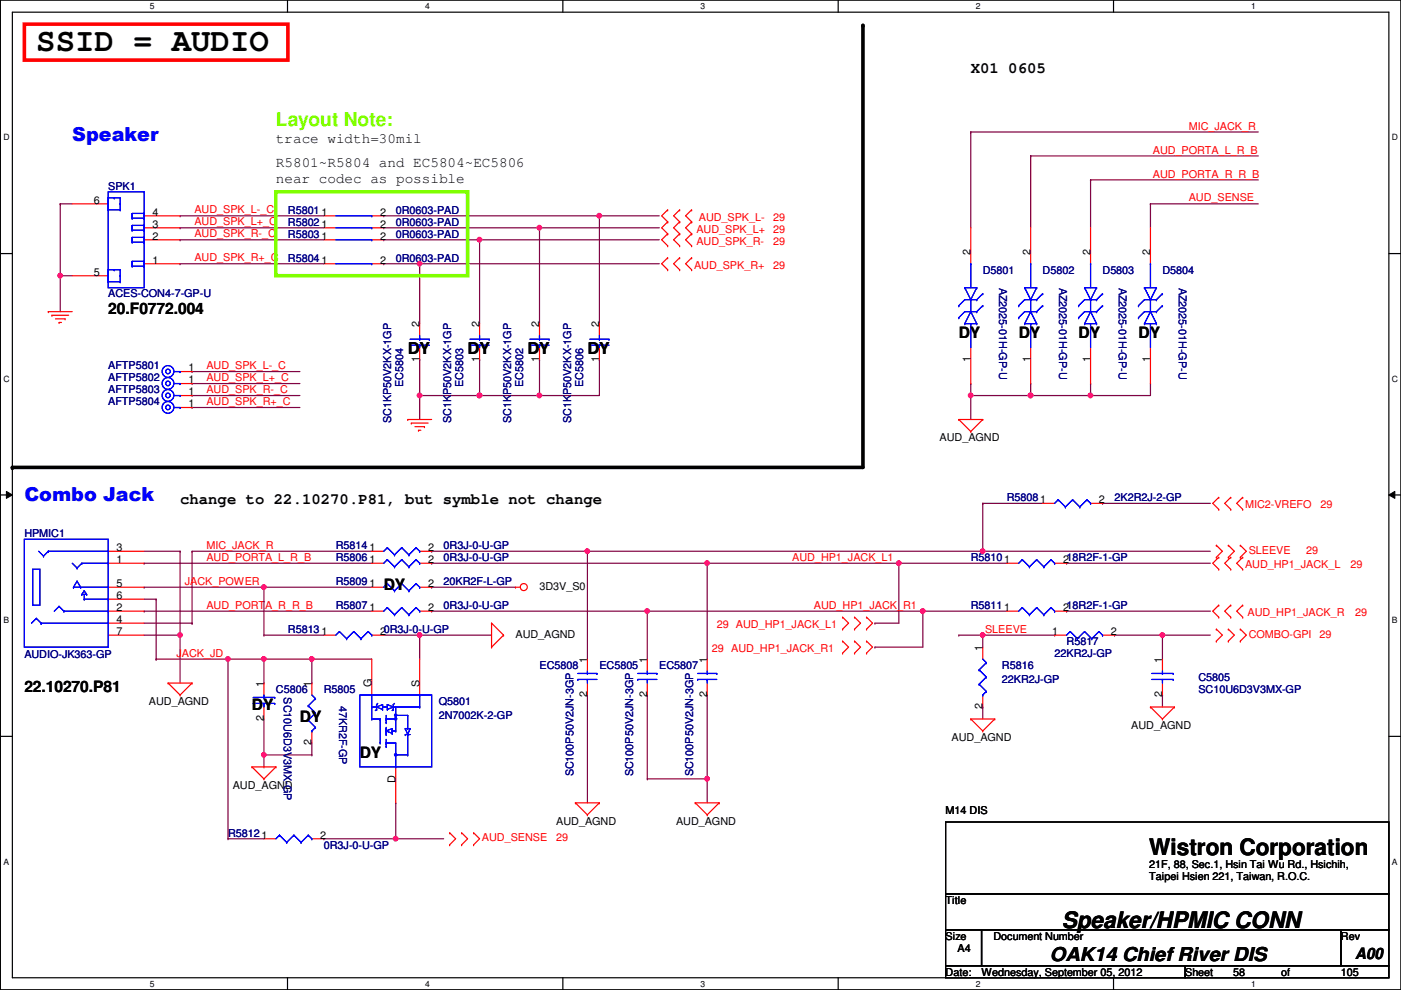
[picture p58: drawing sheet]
<svg xmlns="http://www.w3.org/2000/svg" width="297mm" height="210mm" viewBox="0 0 297 210" stroke-linecap="round" stroke-linejoin="round" font-family="sans-serif">
<defs><g id="words">
<text font-size="6.9" x="7.7" y="10.8">SSID = AUDIO</text>
<g font-size="4.8">
<text x="243.7" y="181.3">Wistron Corporation</text>
<text x="225.1" y="196.8">Speaker/HPMIC CONN</text>
</g>
<g font-size="4.1" fill="#00f">
<text x="15.3" y="29.9">Speaker</text>
<text x="5.2" y="106.1">Combo Jack</text>
</g>
<text font-size="4.1" fill="#80ff00" x="58.5" y="26.7">Layout Note:</text>
<g font-size="4.1">
<text x="86.4" y="75">DY</text>
<text x="99.1" y="75">DY</text>
<text x="111.8" y="75">DY</text>
<text x="124.5" y="75">DY</text>
<text x="222.6" y="203.7">OAK14 Chief River DIS</text>
</g>
<g font-size="3.3">
<text x="205.8" y="15.5">X01 0605</text>
<text x="22.9" y="66.6">20.F0772.004</text>
<text x="203.3" y="71.7">DY</text>
<text x="216" y="71.7">DY</text>
<text x="228.7" y="71.7">DY</text>
<text x="241.4" y="71.7">DY</text>
<text x="38.2" y="106.9">change to 22.10270.P81, but symble not change</text>
<text x="81.4" y="125.1">DY</text>
<text x="5.2" y="146.6">22.10270.P81</text>
<text x="53.4" y="150.5">DY</text>
<text x="63.6" y="153">DY</text>
<text x="76.3" y="160.6">DY</text>
<text x="287.4" y="203.2">A00</text>
</g>
<g font-size="3">
<text x="58.5" y="30.4">trace width=30mil</text>
<text x="58.5" y="35.5">R5801~R5804 and EC5804~EC5806</text>
<text x="58.5" y="38.7">near codec as possible</text>
</g>
<g font-size="2.3" fill="#f00">
<text x="252" y="27.5">MIC_JACK_R</text>
<text x="244.4" y="32.6">AUD_PORTA_L_R_B</text>
<text x="244.4" y="37.6">AUD_PORTA_R_R_B</text>
<text x="41.2" y="47.8">AUD_SPK_L+_C</text>
<text x="41.2" y="45.3">AUD_SPK_L-_C</text>
<text x="148.2" y="46.8">AUD_SPK_L-</text>
<text x="163.9" y="46.8">29</text>
<text x="252" y="42.7">AUD_SENSE</text>
<text x="41.2" y="50.3">AUD_SPK_R-_C</text>
<text x="147.7" y="49.4">AUD_SPK_L+</text>
<text x="147.7" y="51.9">AUD_SPK_R-</text>
<text x="163.9" y="49.4">29</text>
<text x="163.9" y="51.9">29</text>
<text x="41.2" y="55.4">AUD_SPK_R+_C</text>
<text x="147.1" y="57">AUD_SPK_R+</text>
<text x="163.9" y="57">29</text>
<text x="43.8" y="78.3">AUD_SPK_L-_C</text>
<text x="43.8" y="83.4">AUD_SPK_R-_C</text>
<text x="43.8" y="80.8">AUD_SPK_L+_C</text>
<text x="43.8" y="85.9">AUD_SPK_R+_C</text>
<text x="264" y="107.8">MIC2-VREFO</text>
<text x="280" y="107.8">29</text>
<text x="43.8" y="116.4">MIC_JACK_R</text>
<text x="43.8" y="118.9">AUD_PORTA_L_R_B</text>
<text x="168" y="118.9">AUD_HP1_JACK_L1</text>
<text x="264.7" y="117.4">SLEEVE</text>
<text x="276.9" y="117.4">29</text>
<text x="39.2" y="124">JACK_POWER</text>
<text x="264" y="120.5">AUD_HP1_JACK_L</text>
<text x="286.3" y="120.5">29</text>
<text x="43.8" y="129.1">AUD_PORTA_R_R_B</text>
<text x="172.5" y="129.1">AUD_HP1_JACK_R1</text>
<text x="264.5" y="130.6">AUD_HP1_JACK_R</text>
<text x="287.4" y="130.6">29</text>
<text x="152" y="133.2">29 AUD_HP1_JACK_L1</text>
<text x="208.9" y="134.2">SLEEVE</text>
<text x="264.7" y="135.2">COMBO-GPI</text>
<text x="279.7" y="135.2">29</text>
<text x="37.4" y="139.2">JACK_JD</text>
<text x="151" y="138.3">29 AUD_HP1_JACK_R1</text>
<text x="102.2" y="178.4">AUD_SENSE</text>
<text x="117.9" y="178.4">29</text>
</g>
<g font-size="2.3" fill="#000080">
<text x="22.9" y="40.2">SPK1</text>
<text x="61" y="47.8">R58021</text>
<text x="61" y="45.3">R58011</text>
<text x="83.9" y="47.8">0R0603-PAD</text>
<text x="83.9" y="45.3">0R0603-PAD</text>
<text x="61" y="50.4">R58031</text>
<text x="83.9" y="50.4">0R0603-PAD</text>
<text x="61" y="55.5">R58041</text>
<text x="83.9" y="55.5">0R0603-PAD</text>
<text x="208.4" y="58">D5801</text>
<text x="221.1" y="58">D5802</text>
<text x="233.8" y="58">D5803</text>
<text x="246.5" y="58">D5804</text>
<text x="22.9" y="63.1">ACES-CON4-7-GP-U</text>
<text x="211.8" y="61" transform="rotate(90 211.8 61)">AZ2025-01H-GP-U</text>
<text x="224.5" y="61" transform="rotate(90 224.5 61)">AZ2025-01H-GP-U</text>
<text x="237.2" y="61" transform="rotate(90 237.2 61)">AZ2025-01H-GP-U</text>
<text x="249.9" y="61" transform="rotate(90 249.9 61)">AZ2025-01H-GP-U</text>
<text x="22.9" y="78.3">AFTP5801</text>
<text x="22.9" y="80.9">AFTP5802</text>
<text x="22.9" y="83.4">AFTP5803</text>
<text x="85.5" y="82.1" transform="rotate(-90 85.5 82.1)">EC5804</text>
<text x="98.2" y="82.1" transform="rotate(-90 98.2 82.1)">EC5803</text>
<text x="110.9" y="82.1" transform="rotate(-90 110.9 82.1)">EC5802</text>
<text x="123.6" y="82.1" transform="rotate(-90 123.6 82.1)">EC5806</text>
<text x="22.9" y="85.9">AFTP5804</text>
<text x="83" y="89.7" transform="rotate(-90 83 89.7)">SC1KP50V2KX-1GP</text>
<text x="95.7" y="89.7" transform="rotate(-90 95.7 89.7)">SC1KP50V2KX-1GP</text>
<text x="108.4" y="89.7" transform="rotate(-90 108.4 89.7)">SC1KP50V2KX-1GP</text>
<text x="121.1" y="89.7" transform="rotate(-90 121.1 89.7)">SC1KP50V2KX-1GP</text>
<text x="213.4" y="106.3">R58081</text>
<text x="236.3" y="106.3">2K2R2J-2-GP</text>
<text x="5.2" y="113.9">HPMIC1</text>
<text x="71.2" y="116.4">R58141</text>
<text x="71.2" y="119">R58061</text>
<text x="94.1" y="116.4">0R3J-0-U-GP</text>
<text x="94.1" y="119">0R3J-0-U-GP</text>
<text x="205.8" y="119">R58101</text>
<text x="71.2" y="124">R58091</text>
<text x="94.1" y="124">20KR2F-L-GP</text>
<text x="71.2" y="129.1">R58071</text>
<text x="94.1" y="129.1">0R3J-0-U-GP</text>
<text x="205.8" y="129.1">R58111</text>
<text x="61" y="134.2">R58131</text>
<text x="226.1" y="136.7">R5817</text>
<text x="5.2" y="139.5">AUDIO-JK363-GP</text>
<text x="114.4" y="141.8">EC5808</text>
<text x="127.1" y="141.8">EC5805</text>
<text x="139.8" y="141.8">EC5807</text>
<text x="212.4" y="141.8">R5816</text>
<text x="223.6" y="139.3">22KR2J-GP</text>
<text x="58.5" y="146.9">C5806</text>
<text x="60.2" y="147.9" transform="rotate(90 60.2 147.9)">SC10U6D3V3MX-GP</text>
<text x="68.7" y="146.9">R5805</text>
<text x="71.9" y="149.6" transform="rotate(90 71.9 149.6)">47KR2F-GP</text>
<text x="93" y="149.4">Q5801</text>
<text x="212.4" y="144.9">22KR2J-GP</text>
<text x="254.1" y="144.4">C5805</text>
<text x="254.1" y="146.9">SC10U6D3V3MX-GP</text>
<text x="93" y="152.5">2N7002K-2-GP</text>
<text x="121.6" y="164.6" transform="rotate(-90 121.6 164.6)">SC100P50V2JN-3GP</text>
<text x="134.3" y="164.6" transform="rotate(-90 134.3 164.6)">SC100P50V2JN-3GP</text>
<text x="147" y="164.6" transform="rotate(-90 147 164.6)">SC100P50V2JN-3GP</text>
<text x="48.3" y="177.4">R58121</text>
<text x="68.7" y="179.9">0R3J-0-U-GP</text>
</g>
<g font-size="2.3">
<text x="19.9" y="43.2">6</text>
<text x="32.3" y="45.7">4</text>
<text x="80.6" y="45.7">2</text>
<text x="32.3" y="48.3">3</text>
<text x="32.3" y="50.8">2</text>
<text x="80.6" y="48.3">2</text>
<text x="80.6" y="50.8">2</text>
<text x="19.9" y="58.4">5</text>
<text x="32.3" y="55.9">1</text>
<text x="80.6" y="55.9">2</text>
<text x="205.8" y="54.1" transform="rotate(-90 205.8 54.1)">2</text>
<text x="218.5" y="54.1" transform="rotate(-90 218.5 54.1)">2</text>
<text x="231.2" y="54.1" transform="rotate(-90 231.2 54.1)">2</text>
<text x="243.9" y="54.1" transform="rotate(-90 243.9 54.1)">2</text>
<text x="88.9" y="69.4" transform="rotate(-90 88.9 69.4)">2</text>
<text x="101.6" y="69.4" transform="rotate(-90 101.6 69.4)">2</text>
<text x="114.3" y="69.4" transform="rotate(-90 114.3 69.4)">2</text>
<text x="127" y="69.4" transform="rotate(-90 127 69.4)">2</text>
<text x="88.9" y="76.8" transform="rotate(-90 88.9 76.8)">1</text>
<text x="101.6" y="76.8" transform="rotate(-90 101.6 76.8)">1</text>
<text x="114.3" y="76.8" transform="rotate(-90 114.3 76.8)">1</text>
<text x="127" y="76.8" transform="rotate(-90 127 76.8)">1</text>
<text x="205.8" y="76.8" transform="rotate(-90 205.8 76.8)">1</text>
<text x="218.5" y="76.8" transform="rotate(-90 218.5 76.8)">1</text>
<text x="231.2" y="76.8" transform="rotate(-90 231.2 76.8)">1</text>
<text x="243.9" y="76.8" transform="rotate(-90 243.9 76.8)">1</text>
<text x="40" y="78.7">1</text>
<text x="40" y="81.3">1</text>
<text x="40" y="83.8">1</text>
<text x="40" y="86.4">1</text>
<text x="199.2" y="93.6">AUD_AGND</text>
<text x="233" y="106.7">2</text>
<text x="24.7" y="116.8">3</text>
<text x="24.7" y="119.4">1</text>
<text x="90.8" y="116.8">2</text>
<text x="90.8" y="119.4">2</text>
<text x="225.4" y="119.4">218R2F-1-GP</text>
<text x="24.7" y="124.5">5</text>
<text x="90.8" y="124.5">2</text>
<text x="114.4" y="125.1">3D3V_S0</text>
<text x="24.7" y="129.5">2</text>
<text x="24.7" y="127">6</text>
<text x="90.8" y="129.5">2</text>
<text x="225.4" y="129.5">218R2F-1-GP</text>
<text x="24.7" y="132.1">4</text>
<text x="24.7" y="134.6">7</text>
<text x="80.6" y="134.6">20R3J-0-U-GP</text>
<text x="109.3" y="135.2">AUD_AGND</text>
<text x="208.3" y="138" transform="rotate(-90 208.3 138)">1</text>
<text x="223.1" y="134.6">1</text>
<text x="235.5" y="134.6">2</text>
<text x="124.5" y="140.5" transform="rotate(-90 124.5 140.5)">1</text>
<text x="137.2" y="140.5" transform="rotate(-90 137.2 140.5)">1</text>
<text x="149.9" y="140.5" transform="rotate(-90 149.9 140.5)">1</text>
<text x="246.4" y="140.5" transform="rotate(-90 246.4 140.5)">1</text>
<text x="31.6" y="149.4">AUD_AGND</text>
<text x="55.9" y="145.6" transform="rotate(-90 55.9 145.6)">1</text>
<text x="66.1" y="145.6" transform="rotate(-90 66.1 145.6)">1</text>
<text x="78.8" y="145.6" transform="rotate(-90 78.8 145.6)">G</text>
<text x="88.9" y="145.6" transform="rotate(-90 88.9 145.6)">S</text>
<text x="124.5" y="147.9" transform="rotate(-90 124.5 147.9)">2</text>
<text x="137.2" y="147.9" transform="rotate(-90 137.2 147.9)">2</text>
<text x="149.9" y="147.9" transform="rotate(-90 149.9 147.9)">2</text>
<text x="246.4" y="147.9" transform="rotate(-90 246.4 147.9)">2</text>
<text x="55.9" y="153" transform="rotate(-90 55.9 153)">2</text>
<text x="208.3" y="150.4" transform="rotate(-90 208.3 150.4)">2</text>
<text x="239.9" y="154.5">AUD_AGND</text>
<text x="66.1" y="158" transform="rotate(-90 66.1 158)">2</text>
<text x="201.8" y="157.1">AUD_AGND</text>
<text x="49.4" y="167.2">AUD_AGND</text>
<text x="83.9" y="166" transform="rotate(-90 83.9 166)">D</text>
<text x="200.5" y="172.6">M14 DIS</text>
<text x="67.9" y="177.8">2</text>
<text x="117.9" y="174.8">AUD_AGND</text>
<text x="143.3" y="174.8">AUD_AGND</text>
<text x="243.7" y="184">21F, 88, Sec.1, Hsin Tai Wu Rd., Hsichih,</text>
<text x="200.5" y="191.6">Title</text>
<text x="243.7" y="186.6">Taipei Hsien 221, Taiwan, R.O.C.</text>
<text x="200.5" y="199.2">Size</text>
<text x="203" y="201.8">A4</text>
<text x="210.6" y="199.2">Document Number</text>
<text x="284.3" y="199.2">Rev</text>
<text x="200.5" y="206.8">Date:</text>
<text x="208.1" y="206.8">Wednesday, September 05, 2012</text>
<text x="251.3" y="206.8">Sheet</text>
<text x="261.4" y="206.8">58</text>
<text x="271.6" y="206.8">of</text>
<text x="284.3" y="206.8">105</text>
</g>
<g font-size="1.8">
<text x="31.8" y="1.9">5</text>
<text x="90.1" y="1.9">4</text>
<text x="148.5" y="1.9">3</text>
<text x="206.9" y="1.9">2</text>
<text x="265.3" y="1.9">1</text>
<text x=".7" y="29.8">D</text>
<text x="295.1" y="29.8">D</text>
<text x=".7" y="80.9">C</text>
<text x="295.1" y="80.9">C</text>
<text x=".7" y="132.1">B</text>
<text x="295.1" y="132.1">B</text>
<text x=".7" y="183.3">A</text>
<text x="295.1" y="183.3">A</text>
<text x="31.8" y="209.2">5</text>
<text x="90.1" y="209.2">4</text>
<text x="148.5" y="209.2">3</text>
<text x="206.9" y="209.2">2</text>
<text x="265.3" y="209.2">1</text>
</g>
</g></defs>
<path d="M.1 0h296.9v209.8h-296.9zM2.6 2.6h291.9v204.7h-291.9z" fill="none" stroke="#000" stroke-width=".25"/>
<g fill="#fff">
<path d="M31.8 .3h1v2h-1z"/>
<path d="M31.8 207.6h1v1.9h-1z"/>
</g>
<path d="M61 0v2.6M61 207.3v2.5" fill="none" stroke="#000" stroke-width=".25"/>
<g fill="#fff">
<path d="M90.1 .3h1v2h-1z"/>
<path d="M90.1 207.6h1v1.9h-1z"/>
</g>
<path d="M119.3 0v2.6M119.3 207.3v2.5" fill="none" stroke="#000" stroke-width=".25"/>
<g fill="#fff">
<path d="M148.5 .3h1v2h-1z"/>
<path d="M148.5 207.6h1v1.9h-1z"/>
</g>
<path d="M177.7 0v2.6M177.7 207.3v2.5" fill="none" stroke="#000" stroke-width=".25"/>
<g fill="#fff">
<path d="M206.9 .3h1v2h-1z"/>
<path d="M206.9 207.6h1v1.9h-1z"/>
</g>
<path d="M236.1 0v2.6M236.1 207.3v2.5" fill="none" stroke="#000" stroke-width=".25"/>
<g fill="#fff">
<path d="M265.3 .3h.9v2h-.9z"/>
<path d="M265.3 207.6h.9v1.9h-.9z"/>
<path d="M.7 28.2h1.3v1.9h-1.3z"/>
<path d="M295.1 28.2h1.3v1.9h-1.3z"/>
<path d="M.7 79.3h1.3v2h-1.3z"/>
<path d="M295.1 79.3h1.3v2h-1.3z"/>
</g>
<path d="M.1 53.8h2.5M294.5 53.8h2.5" fill="none" stroke="#000" stroke-width=".25"/>
<g fill="#fff">
<path d="M.7 130.5h1.2v2h-1.2z"/>
<path d="M295.1 130.5h1.2v2h-1.2z"/>
</g>
<path d="M.1 104.9h2.5M294.5 104.9h2.5" fill="none" stroke="#000" stroke-width=".25"/>
<path d="M1.4 104.2l1.2 .7-1.2 .8zM294.5 104.9l1.2-.7v1.5z" fill="#000"/>
<path d="M1.4 104.2l1.2 .7-1.2 .8zM294.5 104.9l1.2-.7v1.5z" fill="none" stroke="#000" stroke-width=".21"/>
<g fill="#fff">
<path d="M.7 181.7h1.2v2h-1.2z"/>
<path d="M295.1 181.7h1.2v2h-1.2z"/>
</g>
<path d="M.1 156.1h2.5M294.5 156.1h2.5" fill="none" stroke="#000" stroke-width=".25"/>
<path d="M89 55.9h.1M89 55.9h50.8M101.7 50.8h.1M101.7 50.8h38.1" fill="none" stroke="#800040" stroke-width=".25"/>
<circle cx="101.7" cy="50.8" r=".49" fill="#f0f"/>
<circle cx="101.7" cy="50.8" r=".49" fill="none" stroke="#f0f" stroke-width=".25"/>
<path d="M114.4 48.3h.1M114.4 48.3h25.4" fill="none" stroke="#800040" stroke-width=".25"/>
<circle cx="114.4" cy="48.3" r=".49" fill="#f0f"/>
<circle cx="114.4" cy="48.3" r=".49" fill="none" stroke="#f0f" stroke-width=".25"/>
<path d="M12.8 58.5h.1M12.8 58.5v7.6M127.1 45.8h.1M127.1 45.8h12.7" fill="none" stroke="#800040" stroke-width=".25"/>
<circle cx="12.8" cy="58.4" r=".49" fill="#f0f"/>
<circle cx="12.8" cy="58.4" r=".49" fill="none" stroke="#f0f" stroke-width=".25"/>
<g fill="none" stroke="#800040" stroke-width=".25">
<path d="M12.8 58.5h.1M12.8 58.5h2.5M38.2 55.9h.1M38.2 55.9h30.5M40.7 78.8h.1M40.7 78.8h22.9M40.7 83.9h.1M40.7 83.9h22.9M40.7 116.9h.1M40.7 116.9h38.1M208.4 134.7h15.2M223.6 134.7h.1"/>
<path d="M246.5 134.7h.1M246.5 134.7h10.1M208.4 149.9h.1M208.4 149.9v2.5"/>
</g>
<circle cx="246.4" cy="134.6" r=".49" fill="#f0f"/>
<circle cx="246.4" cy="134.6" r=".49" fill="none" stroke="#f0f" stroke-width=".25"/>
<g fill="none" stroke="#800040" stroke-width=".25">
<path d="M38.2 48.3h.1M38.2 50.8h.1M38.2 45.8h.1M38.2 48.3h30.5M38.2 50.8h30.5M38.2 45.8h30.5M40.7 86.4h.1M40.7 86.4h22.9M208.4 116.9h.1M208.4 116.9h48.2M185.5 137.2h.1M195.7 129.6h.1"/>
<path d="M195.7 129.6v7.6h-10.2"/>
</g>
<circle cx="208.3" cy="116.9" r=".49" fill="#f0f"/>
<circle cx="208.3" cy="116.9" r=".49" fill="none" stroke="#f0f" stroke-width=".25"/>
<path d="M124.5 116.9h.1M124.5 116.9h83.9M208.4 134.7h.1M208.4 134.7v2.5" fill="none" stroke="#800040" stroke-width=".25"/>
<circle cx="124.5" cy="116.9" r=".49" fill="#f0f"/>
<circle cx="124.5" cy="116.9" r=".49" fill="none" stroke="#f0f" stroke-width=".25"/>
<path d="M12.8 43.2h.1M12.8 43.2h2.5M12.8 43.2v15.3M203.3 134.7h.1M203.3 134.7h5.1" fill="none" stroke="#800040" stroke-width=".25"/>
<circle cx="208.3" cy="134.6" r=".49" fill="#f0f"/>
<circle cx="208.3" cy="134.6" r=".49" fill="none" stroke="#f0f" stroke-width=".25"/>
<g fill="none" stroke="#800040" stroke-width=".25">
<path d="M40.7 81.3h.1M40.7 81.3h22.9M89 83.9h.1M89 83.9h12.7M114.4 83.9h.1M114.4 83.9h12.7M190.6 119.4h.1M190.6 119.4v12.7h-5.1M208.4 106.7h.1M208.4 106.7h12.7M208.4 106.7v10.2M233.8 106.7h.1"/>
<path d="M233.8 106.7h22.8M38.2 134.7h.1M38.2 134.7v10.1M185.5 132.1h.1M236.3 134.7h.1M236.3 134.7h10.2M246.5 134.7h.1M246.5 134.7v5M246.5 147.4h.1M246.5 147.4v2.5"/>
</g>
<circle cx="101.7" cy="83.8" r=".49" fill="#f0f"/>
<circle cx="101.7" cy="83.8" r=".49" fill="none" stroke="#f0f" stroke-width=".25"/>
<circle cx="89" cy="83.8" r=".49" fill="#f0f"/>
<circle cx="89" cy="83.8" r=".49" fill="none" stroke="#f0f" stroke-width=".25"/>
<path d="M101.7 83.9h.1M101.7 83.9h12.7" fill="none" stroke="#800040" stroke-width=".25"/>
<circle cx="114.4" cy="83.8" r=".49" fill="#f0f"/>
<circle cx="114.4" cy="83.8" r=".49" fill="none" stroke="#f0f" stroke-width=".25"/>
<circle cx="101.7" cy="83.8" r=".49" fill="#f0f"/>
<circle cx="101.7" cy="83.8" r=".49" fill="none" stroke="#f0f" stroke-width=".25"/>
<path d="M127.1 45.8h.1M127.1 45.8v22.8M101.7 76.2h.1M101.7 76.2v7.7" fill="none" stroke="#800040" stroke-width=".25"/>
<circle cx="127.1" cy="45.7" r=".49" fill="#f0f"/>
<circle cx="127.1" cy="45.7" r=".49" fill="none" stroke="#f0f" stroke-width=".25"/>
<g fill="none" stroke="#800040" stroke-width=".25">
<path d="M89 55.9h.1M89 55.9v12.7M101.7 50.8h.1M101.7 50.8v17.8M114.4 48.3h.1M114.4 48.3v20.3M89 76.2h.1M89 76.2v12.7M114.4 76.2h.1M114.4 76.2v7.7M127.1 76.2h.1M127.1 76.2v7.7"/>
<path d="M89 83.9h.1"/>
</g>
<circle cx="89" cy="55.9" r=".49" fill="#f0f"/>
<circle cx="89" cy="55.9" r=".49" fill="none" stroke="#f0f" stroke-width=".25"/>
<g fill="none" stroke="#800040" stroke-width=".25">
<path d="M81.4 45.8h.1M81.4 48.3h.1M81.4 50.8h.1M81.4 55.9h.1M81.4 45.8h45.7M81.4 48.3h33M81.4 50.8h20.3M81.4 55.9h7.6M124.5 116.9h.1M124.5 116.9v22.8M149.9 119.4h.1M149.9 119.4v20.3"/>
<path d="M124.5 147.4h.1M124.5 147.4v22.8M137.2 147.4h.1M137.2 147.4v17.7M149.9 165.1h.1M149.9 165.1v5.1"/>
</g>
<circle cx="149.9" cy="165.1" r=".49" fill="#f0f"/>
<circle cx="149.9" cy="165.1" r=".49" fill="none" stroke="#f0f" stroke-width=".25"/>
<path d="M205.8 81.3h.1M205.8 83.9h.1M205.8 81.3v2.6M205.8 83.9h12.7M91.5 116.9h.1M91.5 116.9h33M137.2 129.6h.1M137.2 129.6v10.1M149.9 147.4h.1M149.9 147.4v17.7h-12.7M137.2 165.1h.1" fill="none" stroke="#800040" stroke-width=".25"/>
<circle cx="218.5" cy="83.8" r=".49" fill="#f0f"/>
<circle cx="218.5" cy="83.8" r=".49" fill="none" stroke="#f0f" stroke-width=".25"/>
<circle cx="205.8" cy="83.8" r=".49" fill="#f0f"/>
<circle cx="205.8" cy="83.8" r=".49" fill="none" stroke="#f0f" stroke-width=".25"/>
<path d="M205.8 83.9h.1M205.8 83.9v5M218.5 81.3h.1M218.5 81.3v2.6M231.2 83.9h.1M243.9 81.3h.1M243.9 81.3v2.6h-12.7" fill="none" stroke="#800040" stroke-width=".25"/>
<circle cx="231.2" cy="83.8" r=".49" fill="#f0f"/>
<circle cx="231.2" cy="83.8" r=".49" fill="none" stroke="#f0f" stroke-width=".25"/>
<g fill="none" stroke="#800040" stroke-width=".25">
<path d="M205.8 28h.1M205.8 28h61M205.8 28v20.3M218.5 33.1h.1M218.5 33.1h48.3M218.5 33.1v15.2M231.2 38.1h.1M231.2 38.1v10.2M231.2 38.1h35.6M243.9 43.2h.1M243.9 43.2v5.1M243.9 43.2h22.9"/>
<path d="M218.5 83.9h.1M231.2 81.3h.1M231.2 81.3v2.6h-12.7"/>
</g>
<circle cx="218.5" cy="83.8" r=".49" fill="#f0f"/>
<circle cx="218.5" cy="83.8" r=".49" fill="none" stroke="#f0f" stroke-width=".25"/>
<path d="M48.3 139.7h.1M48.3 139.7h7.7v5.1M56 144.8h.1M56 152.4v7.7M56 160.1h.1M68.7 177.8h.1M68.7 177.8h15.2" fill="none" stroke="#800040" stroke-width=".25"/>
<circle cx="55.9" cy="160" r=".49" fill="#f0f"/>
<circle cx="55.9" cy="160" r=".49" fill="none" stroke="#f0f" stroke-width=".25"/>
<path d="M89 134.7h.1M89 134.7h15.2" fill="none" stroke="#800040" stroke-width=".25"/>
<circle cx="89" cy="134.6" r=".49" fill="#f0f"/>
<circle cx="89" cy="134.6" r=".49" fill="none" stroke="#f0f" stroke-width=".25"/>
<path d="M83.9 177.8h.1M83.9 177.8h10.2" fill="none" stroke="#800040" stroke-width=".25"/>
<circle cx="83.9" cy="177.8" r=".49" fill="#f0f"/>
<circle cx="83.9" cy="177.8" r=".49" fill="none" stroke="#f0f" stroke-width=".25"/>
<path d="M48.3 139.7h.1M48.3 139.7v38.1" fill="none" stroke="#800040" stroke-width=".25"/>
<circle cx="48.3" cy="139.7" r=".49" fill="#f0f"/>
<circle cx="48.3" cy="139.7" r=".49" fill="none" stroke="#f0f" stroke-width=".25"/>
<path d="M66.1 139.7h.1M66.1 139.7h12.7" fill="none" stroke="#800040" stroke-width=".25"/>
<circle cx="66.1" cy="139.7" r=".49" fill="#f0f"/>
<circle cx="66.1" cy="139.7" r=".49" fill="none" stroke="#f0f" stroke-width=".25"/>
<path d="M56 139.7h.1M56 139.7h10.1v5.1M89 134.7h.1M89 134.7v5M66.1 144.8h.1M48.3 177.8h.1M48.3 177.8h7.7M83.9 170.2h.1M83.9 170.2v7.6" fill="none" stroke="#800040" stroke-width=".25"/>
<circle cx="55.9" cy="139.7" r=".49" fill="#f0f"/>
<circle cx="55.9" cy="139.7" r=".49" fill="none" stroke="#f0f" stroke-width=".25"/>
<path d="M30.6 119.4h.1M30.6 119.4h48.2M190.6 119.4h.1M190.6 119.4h22.8M226.1 119.4h.1M226.1 119.4h30.5M66.1 157.5v2.6M56 160.1h.1M56 162.6h.1M56 160.1h10.1M56 160.1v2.5M66.1 160.1h.1" fill="none" stroke="#800040" stroke-width=".25"/>
<circle cx="190.6" cy="119.4" r=".49" fill="#f0f"/>
<circle cx="190.6" cy="119.4" r=".49" fill="none" stroke="#f0f" stroke-width=".25"/>
<path d="M195.7 129.6h.1M195.7 129.6h17.7" fill="none" stroke="#800040" stroke-width=".25"/>
<circle cx="195.6" cy="129.6" r=".49" fill="#f0f"/>
<circle cx="195.6" cy="129.6" r=".49" fill="none" stroke="#f0f" stroke-width=".25"/>
<path d="M137.2 129.6h.1M137.2 129.6h58.5M226.1 129.6h.1M226.1 129.6h30.5" fill="none" stroke="#800040" stroke-width=".25"/>
<circle cx="137.2" cy="129.6" r=".49" fill="#f0f"/>
<circle cx="137.2" cy="129.6" r=".49" fill="none" stroke="#f0f" stroke-width=".25"/>
<path d="M91.5 119.4h.1M91.5 119.4h58.4M30.6 129.6h.1M30.6 129.6h48.2M56 124.5h.1M56 124.5h22.8M91.5 129.6h.1M91.5 124.5h.1M91.5 129.6h45.7M91.5 124.5h17.8" fill="none" stroke="#800040" stroke-width=".25"/>
<circle cx="55.9" cy="124.5" r=".49" fill="#f0f"/>
<circle cx="55.9" cy="124.5" r=".49" fill="none" stroke="#f0f" stroke-width=".25"/>
<path d="M30.6 116.9h7.6M38.2 116.9h.1M38.2 116.9v17.8M40.7 116.9v15.2M30.6 127h2.5M30.6 134.7h7.6M30.6 132.1h10.1M33.1 127h.1M33.1 139.7h.1M33.1 127v12.7M38.2 134.7h.1M40.7 132.1h.1" fill="none" stroke="#800040" stroke-width=".25"/>
<circle cx="38.2" cy="134.6" r=".49" fill="#f0f"/>
<circle cx="38.2" cy="134.6" r=".49" fill="none" stroke="#f0f" stroke-width=".25"/>
<path d="M149.9 119.4h.1M149.9 119.4h40.7M30.6 124.5h.1M30.6 124.5h25.4M33.1 139.7h.1M33.1 139.7h15.2M56 124.5h.1M56 134.7h.1M56 134.7h12.7M56 124.5v10.2M81.4 134.7h7.6M89 134.7h.1" fill="none" stroke="#800040" stroke-width=".25"/>
<circle cx="149.9" cy="119.4" r=".49" fill="#f0f"/>
<circle cx="149.9" cy="119.4" r=".49" fill="none" stroke="#f0f" stroke-width=".25"/>
<g fill="none" stroke="#f00" stroke-width=".25">
<path d="M15.3 58.5h7.6M15.3 43.2h7.6M30.6 45.8h7.6M30.6 48.3h7.6M30.6 50.8h7.6M30.6 55.9h7.6M68.7 45.8h2.5M68.7 48.3h2.5M78.8 45.8h2.6M78.8 48.3h2.6M141.6 49.6h.1M141.6 47h.1"/>
<path d="M141.6 44.5h.1M141.6 57.2h.1M141.6 54.7h.1M141.6 52.1h.1M141.6 49.6l-1.3 1.2 1.3 1.3M141.6 47l-1.3 1.3 1.3 1.3M141.6 44.5l-1.3 1.3 1.3 1.2M141.6 54.7l-1.3 1.2 1.3 1.3M144.1 47h.1M144.1 49.6h.1M144.1 44.5h.1M144.1 54.7h.1"/>
<path d="M144.1 57.2h.1M144.1 52.1h.1M144.1 47l-1.3 1.3 1.3 1.3M144.1 44.5l-1.3 1.3 1.3 1.2M144.1 49.6l-1.3 1.2 1.3 1.3M144.1 54.7l-1.3 1.2 1.3 1.3M146.6 49.6h.1M146.6 47h.1M146.6 44.5h.1M146.6 57.2h.1M146.6 54.7h.1M146.6 52.1h.1"/>
<path d="M146.6 44.5l-1.2 1.3 1.2 1.2M146.6 49.6l-1.2 1.2 1.2 1.3M146.6 47l-1.2 1.3 1.2 1.3M146.6 54.7l-1.2 1.2 1.2 1.3M205.8 48.3v7.6M10.2 66.1h.1M10.2 66.1h5.1M11 66.8h.1M11 66.8h3.6M11.8 67.6h2M12.5 68.4h.1M12.5 68.4h.5"/>
<path d="M13.8 67.6h.1M38.2 78.8h2.5M89 68.6v2.6M89 73.7v2.5M101.7 68.6v2.6M101.7 73.7v2.5M114.4 68.6v2.6M114.4 73.7v2.5M127.1 68.6v2.6M127.1 73.7v2.5M205.8 73.7v7.6M38.2 81.3h2.5"/>
<path d="M38.2 83.9h2.5M86.4 88.9h.1M86.4 88.9h5.1M87.2 89.7h.1M87.2 89.7h3.6M88 90.5h2M88.7 91.2h.1M88.7 91.2h.5M90 90.5h.1M203.3 88.9h.1M203.3 88.9h5.1M203.3 88.9l2.5 2.6"/>
<path d="M205.8 91.5h.1M208.4 88.9h.1M208.4 88.9l-2.6 2.6M22.9 116.9h7.7M22.9 119.4h7.7M221.1 106.7h2.5M231.2 106.7h2.6M257.9 118.2h.1M257.9 115.6h.1M257.9 115.6l1.3 1.3-1.3 1.3M258.4 108h.1M258.4 105.5h.1"/>
<path d="M258.4 118.2h.1M258.4 105.5l-1.3 1.2 1.3 1.3M258.4 118.2l-1.3 1.2 1.3 1.3M260.4 115.6h.1M260.4 118.2h.1M260.4 115.6l1.3 1.3-1.3 1.3M260.9 105.5h.1M260.9 108h.1M260.9 118.2h.1M260.9 105.5l-1.2 1.2 1.2 1.3M260.9 118.2l-1.2 1.2 1.2 1.3M263 118.2h.1"/>
<path d="M263 115.6h.1M263 115.6l1.2 1.3-1.2 1.3M263.5 108h.1M263.5 105.5h.1M263.5 118.2h.1M263.5 105.5l-1.3 1.2 1.3 1.3M263.5 118.2l-1.3 1.2 1.3 1.3M22.9 124.5h7.7M22.9 129.6h7.7M22.9 132.1h7.7M22.9 127h7.7M22.9 134.7h7.7"/>
<path d="M68.7 134.7h2.5M78.8 124.5h2.6M78.8 129.6h2.6M78.8 134.7h2.6M78.8 139.7v7.7M89 124.5h2.5M89 129.6h2.5M89 139.7v7.7M104.2 132.1h.1M104.2 137.2h.1M104.2 132.1v5.1M104.2 132.1l2.6 2.6"/>
<path d="M106.8 134.7h.1M106.8 134.7l-2.6 2.5M109.3 124.5h.1M109.3 124.5h1M137.2 139.7v2.6M178.6 138.5h.1M178.6 135.9h.1M178.6 133.4h.1M178.6 130.9h.1M178.6 135.9l1.3 1.3-1.3 1.3M178.6 130.9l1.3 1.2-1.3 1.3M181.2 135.9h.1"/>
<path d="M181.2 138.5h.1M181.2 130.9h.1M181.2 133.4h.1M181.2 135.9l1.3 1.3-1.3 1.3M181.2 130.9l1.3 1.2-1.3 1.3M183.7 138.5h.1M183.7 135.9h.1M183.7 133.4h.1M183.7 130.9h.1M183.7 130.9l1.3 1.2-1.3 1.3M183.7 135.9l1.3 1.3-1.3 1.3M208.4 137.2v2.5"/>
<path d="M257.9 135.9h.1M257.9 133.4h.1M257.9 133.4l1.3 1.3-1.3 1.2M258.4 120.7h.1M258.4 130.9h.1M258.4 128.3h.1M258.4 128.3l-1.3 1.3 1.3 1.3M260.4 133.4h.1M260.4 135.9h.1M260.4 133.4l1.3 1.3-1.3 1.2M260.9 120.7h.1M260.9 128.3h.1"/>
<path d="M260.9 130.9h.1M260.9 128.3l-1.2 1.3 1.2 1.3M263 135.9h.1M263 133.4h.1M263 133.4l1.2 1.3-1.2 1.2M263.5 120.7h.1M263.5 130.9h.1M263.5 128.3h.1M263.5 128.3l-1.3 1.3 1.3 1.3M35.6 144.8h.1M35.6 144.8h5.1M35.6 144.8l2.6 2.6"/>
<path d="M38.2 147.4h.1M40.7 144.8h.1M40.7 144.8l-2.5 2.6M56 144.8v2.6M56 149.9v2.5M137.2 144.8v2.6M205.8 152.4h.1M205.8 152.4h5.1M205.8 152.4l2.6 2.6M208.4 155h.1M208.4 147.4v2.5M210.9 152.4h.1"/>
<path d="M210.9 152.4l-2.5 2.6M243.9 149.9h.1M243.9 149.9h5.1M243.9 149.9l2.6 2.5M246.5 152.4h.1M249 149.9h.1M249 149.9l-2.5 2.5M53.4 162.6h.1M53.4 162.6h5.1M53.4 162.6l2.6 2.5M56 165.1h.1M56 177.8h2.5"/>
<path d="M58.5 162.6h.1M58.5 162.6l-2.5 2.5M66.1 177.8h2.6M83.9 162.6v7.6M95.3 179.1h.1M95.3 176.6h.1M95.3 176.6l1.3 1.2-1.3 1.3M97.9 176.6h.1M97.9 179.1h.1M97.9 176.6l1.2 1.2-1.2 1.3M100.4 179.1h.1M100.4 176.6h.1"/>
<path d="M100.4 176.6l1.3 1.2-1.3 1.3M122 170.2h.1M122 170.2h5.1M122 170.2l2.5 2.6M124.5 172.8h.1M127.1 170.2h.1M127.1 170.2l-2.6 2.6M147.4 170.2h.1M147.4 170.2h5.1M147.4 170.2l2.5 2.6M149.9 172.8h.1M152.5 170.2h.1"/>
<path d="M152.5 170.2l-2.6 2.6"/>
<circle cx="111.1" cy="124.5" r=".75"/>
</g>
<path d="M200.5 174.3h94v15.2h-94zM200.5 189.5h94v7.6h-94zM200.5 197.1h7.6v7.7h-7.6zM208.1 197.1h76.2v7.7h-76.2zM284.3 197.1h10.2v7.7h-10.2zM200.5 204.8h50.8v2.5h-50.8zM251.3 204.8h43.2v2.5h-43.2z" fill="none" stroke="#000" stroke-width=".25"/>
<path d="M5.2 5.1h55.8v7.6h-55.8z" fill="none" stroke="#f00" stroke-width=".76"/>
<path d="M183 5.4v93.7h-180.4" fill="none" stroke="#000" stroke-width=".76"/>
<g fill="#000">
<circle cx="183" cy="5.4" r=".38"/>
<circle cx="2.6" cy="99.1" r=".38"/>
</g>
<path d="M58.5 40.7h40.6v17.8h-40.6z" fill="none" stroke="#80ff00" stroke-width=".76"/>
<g fill="none" stroke="#00f" stroke-width=".25">
<path d="M22.9 40.7h7.7v20.3h-7.7zM22.9 44.5h.1M22.9 42h.1M22.9 59.7h.1M22.9 57.2h.1M22.9 42h2.6M22.9 44.5h2.6M22.9 42v2.5M22.9 57.2v2.5M22.9 57.2h2.6M22.9 59.7h2.6M24.2 42h.1"/>
<path d="M24.2 57.2h.1M25.5 42h.1M25.5 43.2h.1M25.5 44.5h.1M25.5 57.2h.1M25.5 58.5h.1M25.5 59.7h.1M25.5 42v2.5M25.5 57.2v2.5M28 56.4h.1M28 55.4h.1M28 55.9h.1"/>
<path d="M28 51.4h.1M28 50.3h.1M28 50.8h.1M28 48.8h.1M28 47.8h.1M28 48.3h.1M28 46.3h.1M28 45.3h.1M28 45.8h.1M28 45.3v1M28 47.8v1M28 50.3v1.1"/>
<path d="M28 55.4v1M28 56.4h2.6M28 55.4h2.6M28 51.4h2.6M28 50.3h2.6M28 48.8h2.6M28 47.8h2.6M28 46.3h2.6M28 45.3h2.6M30.6 56.4h.1M30.6 55.4h.1M30.6 51.4h.1"/>
<path d="M30.6 50.3h.1M30.6 48.8h.1M30.6 47.8h.1M30.6 46.3h.1M30.6 45.3h.1M30.6 45.3v1M30.6 47.8v1M30.6 50.3v1.1M30.6 55.4v1M71.2 48.3h7.6M71.2 45.8h7.6M78.8 48.3h.1"/>
<path d="M78.8 45.8h.1M205.8 55.9h.1M205.8 55.9v5.1M36.9 78.8h1.3M38.2 78.8h.1M86.9 73.2h.1M86.9 73.2h4.1M86.9 71.9h4.1M89 73.2h.1M89 71.9h.1M89 71.2v.7M89 73.2v.5"/>
<path d="M91 71.9h.1M99.6 73.2h.1M99.6 73.2h4.1M99.6 71.9h4.1M101.7 73.2h.1M101.7 71.9h.1M101.7 71.2v.7M101.7 73.2v.5M103.7 71.9h.1M112.3 73.2h.1M112.3 73.2h4.1M112.3 71.9h4.1"/>
<path d="M114.4 73.2h.1M114.4 71.9h.1M114.4 71.2v.7M114.4 73.2v.5M116.4 71.9h.1M125 73.2h.1M125 73.2h4.1M125 71.9h4.1M127.1 73.2h.1M127.1 71.9h.1M127.1 71.2v.7M127.1 73.2v.5"/>
<path d="M129.1 71.9h.1M203.3 67.4h.1M203.3 64.8h.1M204.6 68.6h.1M204.6 61h.1M204.6 68.6h2.5M204.6 61h2.5M204.6 61l1.2 2.5M205.8 68.6h.1M205.8 63.5h.1M205.8 66.1h.1M205.8 63.5v2.6"/>
<path d="M205.8 68.6v5.1M205.8 66.1l-1.2 2.5M205.8 66.1l1.3 2.5M207.1 68.6h.1M207.1 61h.1M207.1 66.1h.1M207.1 63.5h.1M207.1 61l-1.3 2.5M207.1 66.1h-2.5l-1.3 1.3M207.1 63.5h-2.5l-1.3 1.3M208.4 64.8h.1M208.4 62.3h.1"/>
<path d="M208.4 64.8l-1.3 1.3M208.4 62.3l-1.3 1.2M36.9 81.3h1.3M36.9 83.9h1.3M38.2 81.3h.1M38.2 83.9h.1M5.2 114.3h17.7v22.9h-17.7zM8.2 116.9l1 1M9.2 117.9h.1M10.2 116.9h.1M10.2 116.9h12.7M10.2 116.9l-1 1"/>
<path d="M15.3 119.4l1 1M17.4 119.4h.1M17.4 119.4h5.5M17.4 119.4l-1.1 1M22.9 119.4h.1M224.4 106h.1M224.4 106l-.8 .7M224.4 106l1.5 1.5M225.9 107.5h.1M227.4 106h.1M227.4 106l-1.5 1.5M227.4 106l1.5 1.5"/>
<path d="M228.9 107.5h.1M230.5 106h.1M230.5 106l-1.6 1.5M230.5 106l.7 .7M231.2 106.7h.1M6.9 120.7h1.6v7.6h-1.6zM7.7 131.1h.1M7.7 131.1l1 1M7.7 131.1l-1 1M8.7 132.1h.1M8.7 132.1h14.2M12.5 128.6h.1"/>
<path d="M12.5 128.6l1 1M12.5 128.6l-1 1M13.5 129.6h.1M13.5 129.6h9.4M15.6 124.5h.1M15.6 124.5h7.3M16.3 120.4h.1M16.3 123.2h.1M16.3 123.2l-.7 1.3M16.3 123.2l.8 1.3M17.1 124.5h.1M17.4 126h.1"/>
<path d="M17.4 126h1M17.9 127h.1M17.9 125.3h.1M17.9 126v1M17.9 125.3l.5 .7M17.9 127h5M17.9 125.3l-.5 .7M18.4 126h.1M22.9 127h.1M22.9 129.6h.1M72 133.9h.1M72 133.9l-.8 .8"/>
<path d="M72 133.9l1.5 1.5M73.5 135.4h.1M75 133.9h.1M75 133.9l-1.5 1.5M75 133.9l1.5 1.5M76.5 135.4h.1M78.1 133.9h.1M78.1 133.9l-1.6 1.5M78.1 133.9l.7 .8M78.8 134.7h.1M82.1 128.8h.1M82.1 123.7h.1"/>
<path d="M82.1 128.8l-.7 .8M82.1 128.8l1.5 1.5M82.1 123.7l-.7 .8M82.1 123.7l1.5 1.6M83.6 130.3h.1M83.6 125.3h.1M85.2 128.8h.1M85.2 123.7h.1M85.2 128.8l-1.6 1.5M85.2 128.8l1.5 1.5M85.2 123.7l-1.6 1.6M85.2 123.7l1.5 1.6"/>
<path d="M86.7 130.3h.1M86.7 125.3h.1M88.2 128.8h.1M88.2 123.7h.1M88.2 128.8l-1.5 1.5M88.2 128.8l.8 .8M88.2 123.7l-1.5 1.6M88.2 123.7l.8 .8M89 129.6h.1M89 124.5h.1M208.4 139.7l.7 .8M53.7 149.1h4.5"/>
<path d="M53.7 147.9h4.5M56 147.9h.1M56 149.1h.1M56 147.4v.5M56 149.1v.8M58.2 149.1h.1M58.2 147.9h.1M78.8 152.4h.1M78.8 149.9h.1M78.8 147.4v5M78.8 149.9h1M78.8 152.4h1.8"/>
<path d="M79.8 150.4h.1M79.8 149.4h.1M79.8 149.9h.1M79.8 149.4v1M79.8 150.4l-.2 .3M79.8 149.9l1.3 .5M80.1 149.1l-.3 .3M80.6 152.4h.1M80.6 157.5h.1M80.6 152.4v5.1M81.1 149.4h.1M81.1 150.4h.1"/>
<path d="M81.1 149.9h1M81.1 149.4l-1.3 .5M81.1 149.4v1M82.1 149.4h.1M82.1 150.4h.1M82.1 149.9h.1M82.1 149.4l1.3 .5M82.1 149.4v1M83.4 149.9h.1M83.4 149.4h.1M83.4 150.4h.1M83.4 149.9h5.6"/>
<path d="M83.4 149.9l-1.3 .5M83.4 150.4l-.3 .3M83.4 149.4v1M83.6 149.1l-.2 .3M83.9 155h.1M83.9 149.9v5.1M89 149.9h.1M89 147.4h.1M89 147.4v2.5M135.2 144.1h.1M135.2 142.8h4.1M135.2 144.1h4.1"/>
<path d="M137.2 142.8h.1M137.2 144.1h.1M137.2 142.3v.5M137.2 144.1v.7M139.3 142.8h.1M207.6 142h.1M207.6 145.1h.1M207.6 142l1.5 1.6M207.6 145.1l1.5 1.5M208.4 147.4h.1M209.1 140.5h.1M209.1 143.6h.1"/>
<path d="M209.1 146.6h.1M209.1 140.5l-1.5 1.5M209.1 143.6l-1.5 1.5M209.1 146.6l-.7 .8M59.3 177.1h.1M59.3 177.1l-.8 .7M59.3 177.1l1.5 1.5M60.8 178.6h.1M62.3 177.1h.1M62.3 177.1l-1.5 1.5M62.3 177.1l1.5 1.5M63.8 178.6h.1"/>
<path d="M65.4 177.1h.1M65.4 177.1l-1.6 1.5M65.4 177.1l.7 .7M66.1 177.8h.1"/>
<circle cx="35.6" cy="78.8" r=".49"/>
<circle cx="35.6" cy="78.8" r="1.25"/>
<circle cx="35.6" cy="81.3" r=".49"/>
<circle cx="35.6" cy="83.8" r=".49"/>
<circle cx="35.6" cy="83.8" r="1.25"/>
<circle cx="35.6" cy="81.3" r="1.25"/>
</g>
<path d="M83.7 152.2h.3v.4h-.3z" fill-rule="evenodd" fill="#00f"/>
<path d="M81.9 152.4h.1M81.9 153.2h.1M81.9 152.4h2M81.9 151.7v1.5M83.7 152.2h.3v.4h-.3z" fill="none" stroke="#00f" stroke-width=".25"/>
<path d="M83.7 151.5h.3v.3h-.3z" fill-rule="evenodd" fill="#00f"/>
<g fill="none" stroke="#00f" stroke-width=".25">
<path d="M81.9 155.7h.1M81.9 155.5h.1M81.9 155h.1M81.9 157.5h.1M81.9 158.3h.1M81.9 154.2v1.5M81.9 156.8v1.5M81.9 155l1.2 .5M81.9 157.5h2v5.1M83.1 155h.1M83.1 154.5h.1M83.1 155h.8"/>
<path d="M83.1 154.5l-1.2 .5M83.7 151.5h.3v.3h-.3zM84.2 151.7h2.2M85.9 154.5h.1M85.9 155.7h.1M85.9 154.5h1M85.9 154.5l.5 1.2M85.9 155.7h1M86.4 151.7h.1M86.4 154.5h.1M86.4 155.7h.1M86.4 151.7v2.8"/>
<path d="M86.4 155.7v4.4M86.9 154.5h.1M86.9 154.5l-.5 1.2M83.9 162.6h.1M83.9 160.1h.1M83.9 160.1h2.5M86.4 160.1h.1"/>
</g>
<path d="M83.7 159.9h.3v.3h-.3z" fill-rule="evenodd" fill="#00f"/>
<g fill="none" stroke="#00f" stroke-width=".25">
<path d="M76.3 147.4h15.2v15.2h-15.2zM78.8 152.4h.1M78.8 149.9h.1M78.8 147.4v5M78.8 149.9h1M78.8 152.4h1.8M79.8 150.4h.1M79.8 149.4h.1M79.8 149.9h.1M79.8 149.4v1M79.8 150.4l-.2 .3M79.8 149.9l1.3 .5"/>
<path d="M80.1 149.1l-.3 .3M80.6 152.4h.1M80.6 157.5h.1M80.6 152.4v5.1M81.1 149.4h.1M81.1 150.4h.1M81.1 149.9h1M81.1 149.4l-1.3 .5M81.1 149.4v1M82.1 149.4h.1M82.1 150.4h.1M82.1 149.9h.1"/>
<path d="M82.1 149.4l1.3 .5M82.1 149.4v1M83.1 155.5h.1M83.1 154.5v1M83.4 149.9h.1M83.4 149.4h.1M83.4 150.4h.1M83.4 149.9h5.6M83.4 149.9l-1.3 .5M83.4 150.4l-.3 .3M83.4 149.4v1M83.6 149.1l-.2 .3"/>
<path d="M83.7 159.9h.3v.3h-.3zM83.9 155h.1M83.9 149.9v5.1M89 149.9h.1M89 147.4h.1M89 147.4v2.5"/>
</g>
<path d="M83.7 152.2h.3v.4h-.3z" fill-rule="evenodd" fill="#00f"/>
<path d="M81.9 152.4h.1M81.9 153.2h.1M81.9 152.4h2M81.9 151.7v1.5M83.7 152.2h.3v.4h-.3z" fill="none" stroke="#00f" stroke-width=".25"/>
<path d="M83.7 151.5h.3v.3h-.3z" fill-rule="evenodd" fill="#00f"/>
<g fill="none" stroke="#00f" stroke-width=".25">
<path d="M81.9 155.7h.1M81.9 155.5h.1M81.9 155h.1M81.9 157.5h.1M81.9 158.3h.1M81.9 154.2v1.5M81.9 156.8v1.5M81.9 155l1.2 .5M81.9 157.5h2v5.1M83.1 155h.1M83.1 154.5h.1M83.1 155h.8"/>
<path d="M83.1 154.5l-1.2 .5M83.7 151.5h.3v.3h-.3zM84.2 151.7h2.2M85.9 154.5h.1M85.9 155.7h.1M85.9 154.5h1M85.9 154.5l.5 1.2M85.9 155.7h1M86.4 151.7h.1M86.4 154.5h.1M86.4 155.7h.1M86.4 151.7v2.8"/>
<path d="M86.4 155.7v4.4M86.9 154.5h.1M86.9 154.5l-.5 1.2M83.9 162.6h.1M83.9 160.1h.1M83.9 160.1h2.5M86.4 160.1h.1"/>
</g>
<path d="M83.7 159.9h.3v.3h-.3z" fill-rule="evenodd" fill="#00f"/>
<g fill="none" stroke="#00f" stroke-width=".25">
<path d="M71.2 50.8h7.6M71.2 55.9h7.6M78.8 50.8h.1M78.8 55.9h.1M218.5 55.9h.1M218.5 55.9v5.1M231.2 55.9h.1M231.2 55.9v5.1M243.9 55.9h.1M243.9 55.9v5.1M216 67.4h.1M216 64.8h.1"/>
<path d="M217.3 68.6h.1M217.3 61h.1M217.3 68.6h2.5M217.3 61h2.5M217.3 61l1.2 2.5M218.5 68.6h.1M218.5 63.5h.1M218.5 66.1h.1M218.5 63.5v2.6M218.5 68.6v5.1M218.5 66.1l-1.2 2.5M218.5 66.1l1.3 2.5"/>
<path d="M219.8 68.6h.1M219.8 61h.1M219.8 66.1h.1M219.8 63.5h.1M219.8 61l-1.3 2.5M219.8 66.1h-2.5l-1.3 1.3M219.8 63.5h-2.5l-1.3 1.3M221.1 64.8h.1M221.1 62.3h.1M221.1 64.8l-1.3 1.3M221.1 62.3l-1.3 1.2M228.7 67.4h.1"/>
<path d="M228.7 64.8h.1M230 68.6h.1M230 61h.1M230 68.6h2.5M230 61h2.5M230 61l1.2 2.5M231.2 68.6h.1M231.2 63.5h.1M231.2 66.1h.1M231.2 63.5v2.6M231.2 68.6v5.1M231.2 66.1l-1.2 2.5"/>
<path d="M231.2 66.1l1.3 2.5M232.5 68.6h.1M232.5 61h.1M232.5 66.1h.1M232.5 63.5h.1M232.5 66.1h-2.5l-1.3 1.3M232.5 63.5h-2.5l-1.3 1.3M232.5 61l-1.3 2.5M233.8 64.8h.1M233.8 62.3h.1M233.8 64.8l-1.3 1.3M233.8 62.3l-1.3 1.2"/>
<path d="M241.4 67.4h.1M241.4 64.8h.1M242.7 68.6h.1M242.7 61h.1M242.7 68.6h2.5M242.7 61h2.5M242.7 61l1.2 2.5M243.9 68.6h.1M243.9 63.5h.1M243.9 66.1h.1M243.9 63.5v2.6M243.9 68.6v5.1"/>
<path d="M243.9 66.1l-1.2 2.5M243.9 66.1l1.3 2.5M245.2 68.6h.1M245.2 61h.1M245.2 66.1h.1M245.2 63.5h.1M245.2 66.1h-2.5l-1.3 1.3M245.2 63.5h-2.5l-1.3 1.3M245.2 61l-1.3 2.5M246.5 64.8h.1M246.5 62.3h.1M246.5 64.8l-1.3 1.3"/>
<path d="M246.5 62.3l-1.3 1.2M36.9 86.4h1.3M38.2 86.4h.1M82.1 116.1h.1M82.1 118.7h.1M82.1 116.1l-.7 .8M82.1 116.1l1.5 1.5M82.1 118.7l-.7 .7M82.1 118.7l1.5 1.5M83.6 117.6h.1M85.2 116.1h.1M85.2 118.7h.1"/>
<path d="M85.2 116.1l-1.6 1.5M85.2 116.1l1.5 1.5M85.2 118.7l-1.6 1.5M85.2 118.7l1.5 1.5M86.7 117.6h.1M88.2 116.1h.1M88.2 118.7h.1M88.2 116.1l-1.5 1.5M88.2 116.1l.8 .8M88.2 118.7l-1.5 1.5M88.2 118.7l.8 .7M89 116.9h.1"/>
<path d="M89 119.4h.1M216.7 118.7h.1M216.7 118.7l-.7 .7M216.7 118.7l1.6 1.5M219.8 118.7h.1M219.8 118.7l-1.5 1.5M219.8 118.7l1.5 1.5M222.8 118.7h.1M222.8 118.7l-1.5 1.5M222.8 118.7l.8 .7M223.6 119.4h.1M83.6 120.2h.1"/>
<path d="M86.7 120.2h.1M216.7 128.8h.1M216.7 128.8l-.7 .8M216.7 128.8l1.6 1.5M218.3 120.2h.1M218.3 130.3h.1M219.8 128.8h.1M219.8 128.8l-1.5 1.5M219.8 128.8l1.5 1.5M221.3 120.2h.1M221.3 130.3h.1M222.8 128.8h.1"/>
<path d="M222.8 128.8l-1.5 1.5M222.8 128.8l.8 .8M223.6 129.6h.1M226.9 133.9h.1M226.9 133.9l-.8 .8M226.9 133.9l1.5 1.5M228.4 135.4h.1M230 133.9h.1M230 133.9l-1.6 1.5M230 133.9l1.5 1.5M231.5 135.4h.1M233 133.9h.1"/>
<path d="M233 133.9l-1.5 1.5M233 133.9l.8 .8M233.8 134.7h.1M65.4 149.6h.1M65.4 152.7h.1M65.4 149.6l1.5 1.6M65.4 152.7l1.5 1.5M66.1 155h.1M66.1 147.4l.8 .7M66.9 148.1h.1M66.9 151.2h.1M66.9 154.2h.1"/>
<path d="M66.9 148.1l-1.5 1.5M66.9 151.2l-1.5 1.5M66.9 154.2l-.8 .8M76.3 147.4h15.2v15.2h-15.2zM83.1 155.5h.1M83.1 154.5v1M83.7 159.9h.3v.3h-.3zM122.5 144.1h.1M122.5 144.1h4.1M122.5 142.8h4.1M124.5 142.8h.1M124.5 144.1h.1"/>
<path d="M124.5 142.3v.5M124.5 144.1v.7M126.6 142.8h.1M147.9 144.1h.1M147.9 144.1h4.1M147.9 142.8h4.1M149.9 142.8h.1M149.9 144.1h.1M149.9 142.3v.5M149.9 144.1v.7M152 142.8h.1M244.2 144.1h4.5"/>
<path d="M244.2 142.8h4.5M246.5 142.8h.1M246.5 144.1h.1M246.5 142.3v.5M246.5 144.1v.7M248.7 144.1h.1M248.7 142.8h.1"/>
<circle cx="35.6" cy="86.4" r=".49"/>
<circle cx="35.6" cy="86.4" r="1.25"/>
</g>
<g fill="none" stroke="#f00" stroke-width=".25">
<path d="M68.7 50.8h2.5M68.7 55.9h2.5M78.8 50.8h2.6M78.8 55.9h2.6M218.5 48.3v7.6M231.2 48.3v7.6M243.9 48.3v7.6M218.5 73.7v7.6M231.2 73.7v7.6M243.9 73.7v7.6M38.2 86.4h2.5M78.8 116.9h2.6"/>
<path d="M78.8 119.4h2.6M89 116.9h2.5M89 119.4h2.5M213.4 119.4h2.6M223.6 119.4h2.5M124.5 139.7v2.6M149.9 139.7v2.6M213.4 129.6h2.6M223.6 134.7h2.5M223.6 129.6h2.5M233.8 134.7h2.5M246.5 139.7v2.6"/>
<path d="M66.1 144.8v2.6M66.1 155v2.5M124.5 144.8v2.6M149.9 144.8v2.6M246.5 144.8v2.6"/>
</g>
<circle cx="101.7" cy="50.8" r=".49" fill="#f0f"/>
<circle cx="101.7" cy="50.8" r=".49" fill="none" stroke="#f0f" stroke-width=".25"/>
<circle cx="114.4" cy="48.3" r=".49" fill="#f0f"/>
<circle cx="114.4" cy="48.3" r=".49" fill="none" stroke="#f0f" stroke-width=".25"/>
<circle cx="12.8" cy="58.4" r=".49" fill="#f0f"/>
<circle cx="12.8" cy="58.4" r=".49" fill="none" stroke="#f0f" stroke-width=".25"/>
<circle cx="246.4" cy="134.6" r=".49" fill="#f0f"/>
<circle cx="246.4" cy="134.6" r=".49" fill="none" stroke="#f0f" stroke-width=".25"/>
<circle cx="208.3" cy="116.9" r=".49" fill="#f0f"/>
<circle cx="208.3" cy="116.9" r=".49" fill="none" stroke="#f0f" stroke-width=".25"/>
<circle cx="124.5" cy="116.9" r=".49" fill="#f0f"/>
<circle cx="124.5" cy="116.9" r=".49" fill="none" stroke="#f0f" stroke-width=".25"/>
<circle cx="208.3" cy="134.6" r=".49" fill="#f0f"/>
<circle cx="208.3" cy="134.6" r=".49" fill="none" stroke="#f0f" stroke-width=".25"/>
<circle cx="101.7" cy="83.8" r=".49" fill="#f0f"/>
<circle cx="101.7" cy="83.8" r=".49" fill="none" stroke="#f0f" stroke-width=".25"/>
<circle cx="89" cy="83.8" r=".49" fill="#f0f"/>
<circle cx="89" cy="83.8" r=".49" fill="none" stroke="#f0f" stroke-width=".25"/>
<circle cx="114.4" cy="83.8" r=".49" fill="#f0f"/>
<circle cx="114.4" cy="83.8" r=".49" fill="none" stroke="#f0f" stroke-width=".25"/>
<circle cx="101.7" cy="83.8" r=".49" fill="#f0f"/>
<circle cx="101.7" cy="83.8" r=".49" fill="none" stroke="#f0f" stroke-width=".25"/>
<circle cx="127.1" cy="45.7" r=".49" fill="#f0f"/>
<circle cx="127.1" cy="45.7" r=".49" fill="none" stroke="#f0f" stroke-width=".25"/>
<circle cx="89" cy="55.9" r=".49" fill="#f0f"/>
<circle cx="89" cy="55.9" r=".49" fill="none" stroke="#f0f" stroke-width=".25"/>
<circle cx="149.9" cy="165.1" r=".49" fill="#f0f"/>
<circle cx="149.9" cy="165.1" r=".49" fill="none" stroke="#f0f" stroke-width=".25"/>
<circle cx="218.5" cy="83.8" r=".49" fill="#f0f"/>
<circle cx="218.5" cy="83.8" r=".49" fill="none" stroke="#f0f" stroke-width=".25"/>
<circle cx="205.8" cy="83.8" r=".49" fill="#f0f"/>
<circle cx="205.8" cy="83.8" r=".49" fill="none" stroke="#f0f" stroke-width=".25"/>
<circle cx="231.2" cy="83.8" r=".49" fill="#f0f"/>
<circle cx="231.2" cy="83.8" r=".49" fill="none" stroke="#f0f" stroke-width=".25"/>
<circle cx="218.5" cy="83.8" r=".49" fill="#f0f"/>
<circle cx="218.5" cy="83.8" r=".49" fill="none" stroke="#f0f" stroke-width=".25"/>
<circle cx="55.9" cy="160" r=".49" fill="#f0f"/>
<circle cx="55.9" cy="160" r=".49" fill="none" stroke="#f0f" stroke-width=".25"/>
<circle cx="89" cy="134.6" r=".49" fill="#f0f"/>
<circle cx="89" cy="134.6" r=".49" fill="none" stroke="#f0f" stroke-width=".25"/>
<circle cx="83.9" cy="177.8" r=".49" fill="#f0f"/>
<circle cx="83.9" cy="177.8" r=".49" fill="none" stroke="#f0f" stroke-width=".25"/>
<circle cx="48.3" cy="139.7" r=".49" fill="#f0f"/>
<circle cx="48.3" cy="139.7" r=".49" fill="none" stroke="#f0f" stroke-width=".25"/>
<circle cx="66.1" cy="139.7" r=".49" fill="#f0f"/>
<circle cx="66.1" cy="139.7" r=".49" fill="none" stroke="#f0f" stroke-width=".25"/>
<circle cx="55.9" cy="139.7" r=".49" fill="#f0f"/>
<circle cx="55.9" cy="139.7" r=".49" fill="none" stroke="#f0f" stroke-width=".25"/>
<circle cx="190.6" cy="119.4" r=".49" fill="#f0f"/>
<circle cx="190.6" cy="119.4" r=".49" fill="none" stroke="#f0f" stroke-width=".25"/>
<circle cx="195.6" cy="129.6" r=".49" fill="#f0f"/>
<circle cx="195.6" cy="129.6" r=".49" fill="none" stroke="#f0f" stroke-width=".25"/>
<circle cx="137.2" cy="129.6" r=".49" fill="#f0f"/>
<circle cx="137.2" cy="129.6" r=".49" fill="none" stroke="#f0f" stroke-width=".25"/>
<circle cx="55.9" cy="124.5" r=".49" fill="#f0f"/>
<circle cx="55.9" cy="124.5" r=".49" fill="none" stroke="#f0f" stroke-width=".25"/>
<circle cx="38.2" cy="134.6" r=".49" fill="#f0f"/>
<circle cx="38.2" cy="134.6" r=".49" fill="none" stroke="#f0f" stroke-width=".25"/>
<circle cx="149.9" cy="119.4" r=".49" fill="#f0f"/>
<circle cx="149.9" cy="119.4" r=".49" fill="none" stroke="#f0f" stroke-width=".25"/>
<use href="#words"/>
</svg>
